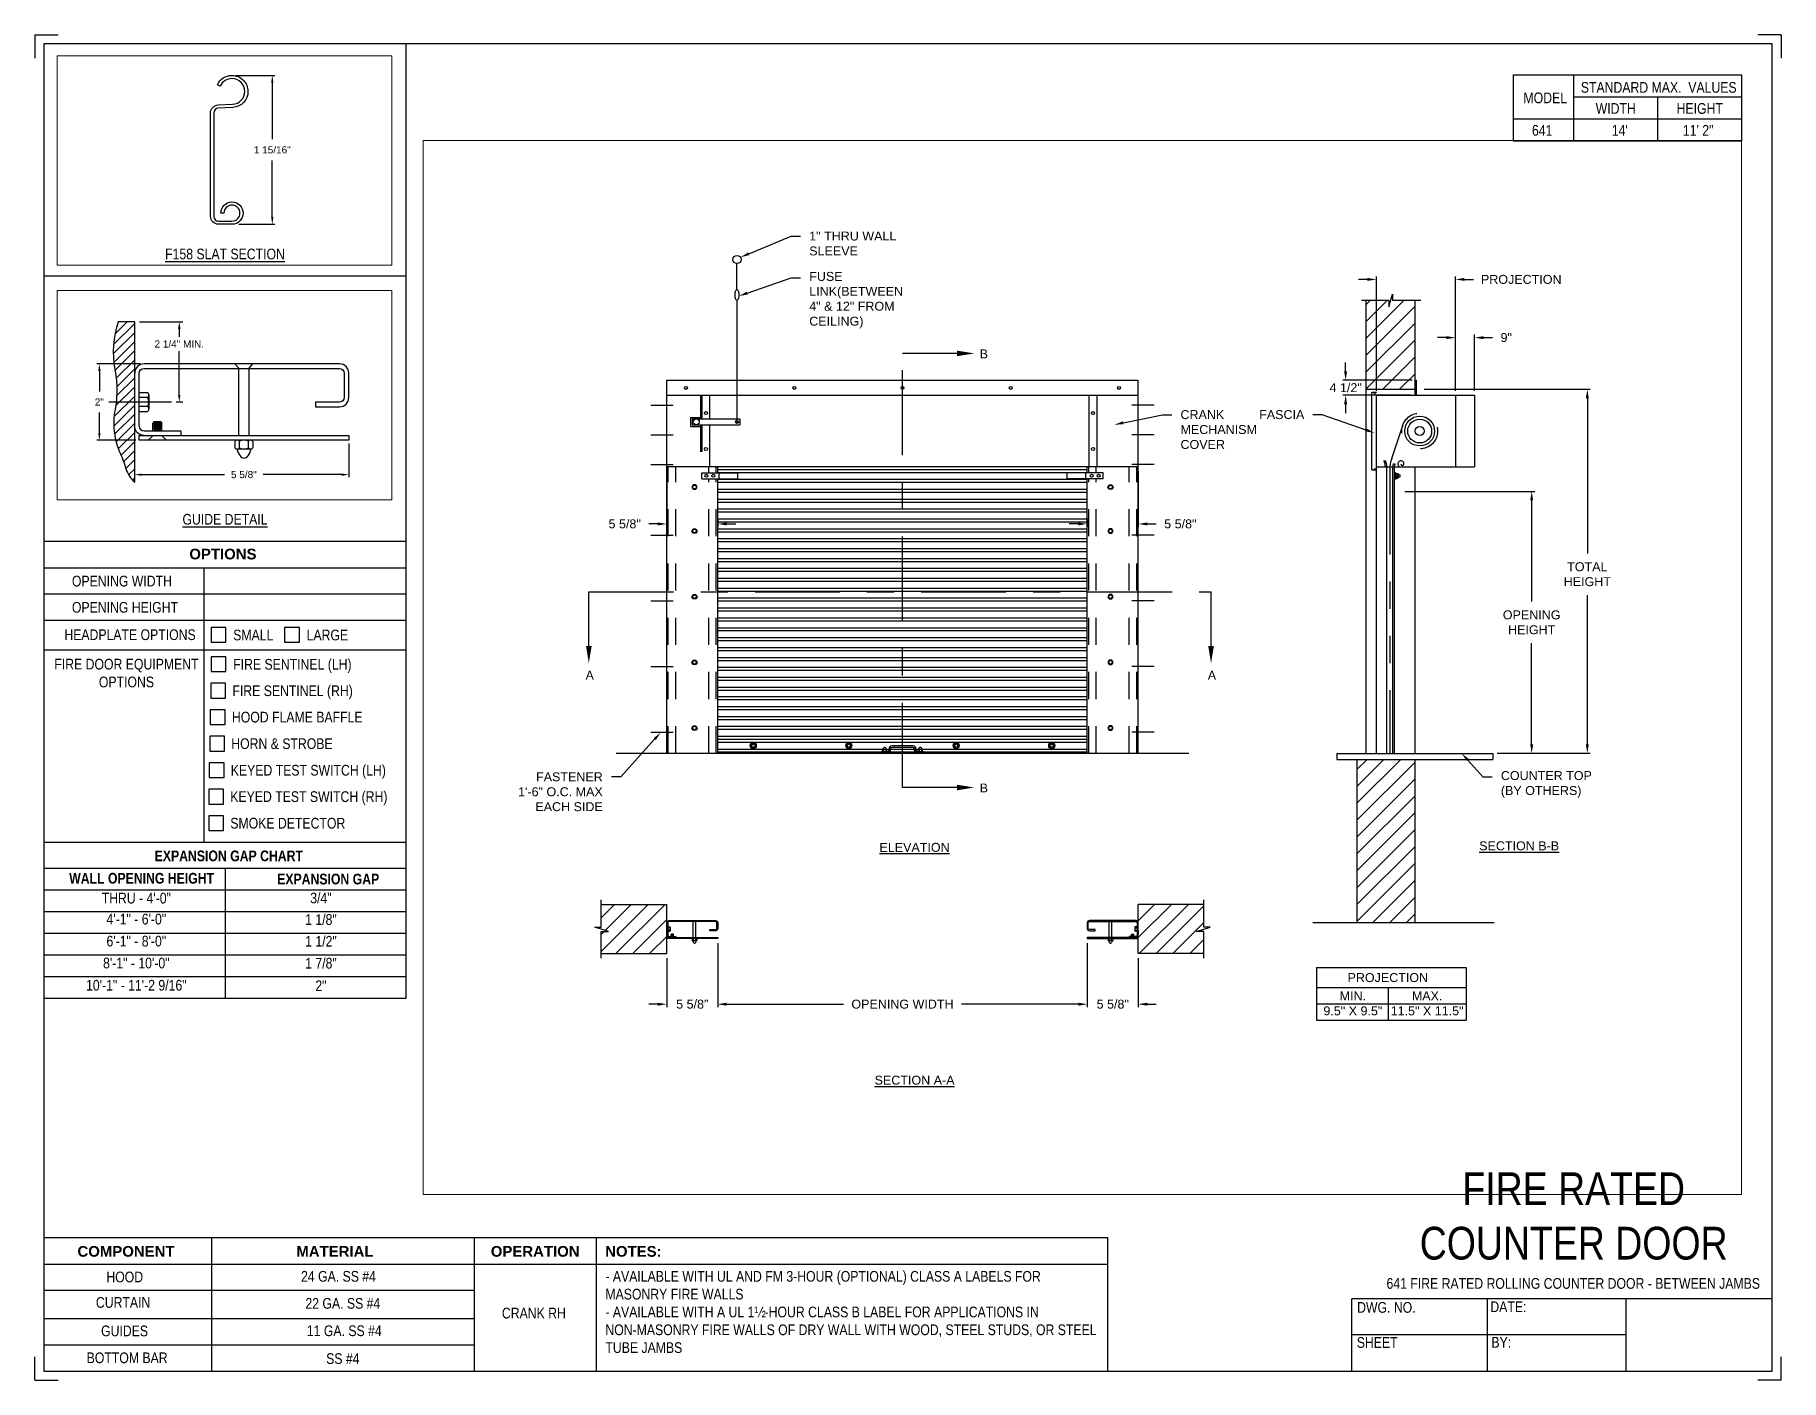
# Paper-space layout '641 CRANK RH' of a CAD drawing. Header units: inches. Extents: x 0.1 to 10.9, y 0.1 to 8.4.
# The model-space entities are those that its viewports show. They can reach past a viewport. Long polylines and large blocks are cut down to what shows.
import ezdxf
from ezdxf import colors
from ezdxf.entities.mleader import LeaderData, LeaderLine
from ezdxf.enums import TextEntityAlignment as Align
from ezdxf.math import Vec2, Vec3

# ---------------------------------------------------------------- set-up
doc = ezdxf.new("R2010")
doc.units = ezdxf.units.IN
doc.header["$LTSCALE"] = 0.25
doc.header["$MEASUREMENT"] = 0
for name, pattern in [('CENTER', [2, 1.25, -0.25, 0.25, -0.25]), ('CENTER2', [1.125, 0.75, -0.125, 0.125, -0.125]), ('HIDDEN', [0.375, 0.25, -0.125]), ('HIDDEN2', [0.1875, 0.125, -0.0625]), ('PHANTOM', [2.5, 1.25, -0.25, 0.25, -0.25, 0.25, -0.25])]:
    doc.linetypes.add(name, pattern=pattern)
for name, color, linetype in [('ANNOTATIONS', 1, 'Continuous'), ('CRANK - LH', 7, 'Continuous'), ('CRANK - RH', 7, 'Continuous'), ('DETAILS', 4, 'Continuous'), ('SECTION CUTS', 6, 'CENTER'), ('TITLE BLOCK', 7, 'Continuous')]:
    doc.layers.add(name, color=color, linetype=linetype)
doc.styles.add('ARIAL', font='arial.ttf', dxfattribs={"height": 0.09375})
doc.styles.add('CADdetails-DIMENSIONS', font='ARIALN.TTF', dxfattribs={"height": 2.38})
doc.styles.get("Standard").update_dxf_attribs({"font": 'romans.shx'})
doc.dimstyles.new('STANDARD$0', dxfattribs={"dimtxt": 0.09375, "dimasz": 0.09375, "dimexe": 0.03125, "dimexo": 0.046875, "dimgap": 0.09, "dimtad": 0, "dimtih": 1, "dimtoh": 1, "dimdec": 4, "dimzin": 0, "dimdsep": 46, "dimtxsty": 'ARIAL', "dimcen": 0.09, "dimadec": 0, "dimazin": 0, "dimtfac": 1, "dimtdec": 4, "dimtofl": 0, "dimtmove": 0, "dimatfit": 1, "dimfxl": 1, "dimtolj": 1, "dimtzin": 0, "dimarcsym": 0})
pattern_1 = [(45, (46.65864, -17.34099), (-0.08838835, 0.08838835), [])]

psp = doc.layouts.new('641 CRANK RH')

# ---------------------------------------------------------------- texts
at = {"layer": 'TITLE BLOCK', "style": 'CADdetails-DIMENSIONS'}
for s, height, p in [('THRU - 4\'-0"', 0.06641, (0.697, 3.01)), ('3/4"', 0.0664, (1.844, 3.011)), ('4\'-1" - 6\'-0"', 0.06641, (0.697, 2.88)), ('1 1/8"', 0.0664, (1.844, 2.877)), ('6\'-1" - 8\'-0"', 0.06641, (0.697, 2.743)), ('1 1/2"', 0.0664, (1.844, 2.742)), ('8\'-1" - 10\'-0"', 0.06641, (0.697, 2.607)), ('1 7/8"', 0.0664, (1.844, 2.606)), ('10\'-1" - 11\'-2 9/16"', 0.06641, (0.697, 2.469)), ('2"', 0.0664, (1.844, 2.466))]:
    psp.add_text(s, height=height, dxfattribs=at).set_placement(p, align=Align.BOTTOM_CENTER)
at = {"layer": 'TITLE BLOCK', "attachment_point": 2, "style": 'CADdetails-DIMENSIONS'}
for s, width, insert, char_height in [('MODEL', 0.28815, (9.45, 8.068), 0.0664), ('STANDARD MAX.  VALUES', 1.75949, (10.155, 8.133), 0.06641), ('WIDTH', 0.42908, (9.888, 8.002), 0.0664), ('HEIGHT', 0.42908, (10.41, 8.002), 0.0664), ('\\pxqc;641', 0.29952, (9.431, 7.866), 0.0664)]:
    psp.add_mtext_dynamic_manual_height_columns(s, width=width, gutter_width=1.363, heights=[0], dxfattribs=dict(at, insert=insert, char_height=char_height))
at = {"layer": 'TITLE BLOCK', "style": 'CADdetails-DIMENSIONS'}
for s, insert, char_height, width, attachment_point in [("14'", (9.913, 7.866), 0.0664, 1.75949, 2), ('11\' 2"', (10.4, 7.866), 0.0664, 1.75949, 2), ('{\\LF158 SLAT SECTION}', (1.248, 7.098), 0.06641, 1.75949, 2), ('{\\LGUIDE DETAIL}', (1.248, 5.45), 0.06641, 1.75949, 2), ('{\\fArial|b1|i0|c0|p34;OPTIONS}', (1.235, 5.234), 0.06641, 1.75949, 2), ('OPENING WIDTH', (0.297, 5.066), 0.06641, 1.30693, 1), ('OPENING HEIGHT', (0.297, 4.903), 0.06641, 1.30693, 1), ('HEADPLATE OPTIONS', (0.25, 4.733), 0.06641, 0.86513, 1), ('SMALL', (1.299, 4.731), 0.0664, 1.23928, 1), ('LARGE', (1.755, 4.731), 0.0664, 1.23928, 1), ('\\pxqc;FIRE DOOR EQUIPMENT\\POPTIONS', (-0.13, 4.55), 0.06641, 1.53133, 1), ('FIRE SENTINEL (LH)', (1.299, 4.549), 0.06641, 1.23928, 1), ('FIRE SENTINEL (RH)', (1.294, 4.385), 0.06641, 1.53035, 1), ('HOOD FLAME BAFFLE', (1.291, 4.221), 0.06641, 1.53035, 1), ('HORN & STROBE', (1.287, 4.056), 0.06641, 1.53035, 1), ('KEYED TEST SWITCH (LH)', (1.284, 3.891), 0.06641, 1.53035, 1), ('KEYED TEST SWITCH (RH)', (1.281, 3.727), 0.06641, 1.53035, 1), ('SMOKE DETECTOR', (1.281, 3.562), 0.06641, 1.53035, 1), ('{\\fArial Narrow|b1|i0|c0|p34;EXPANSION GAP CHART}', (0.811, 3.359), 0.06641, 1.0415, 1), ('{\\fArial Narrow|b1|i0|c0|p34;WALL OPENING HEIGHT}', (0.73, 3.22), 0.06641, 1.02708, 2), ('{\\fArial Narrow|b1|i0|c0|p34;EXPANSION GAP}', (1.572, 3.215), 0.06641, 0.62878, 1), ('\\A1;\\pxqc;FIRE RATED COUNTER DOOR', (10.642, 1.36), 0.20312, 2.03069, 3), ('{\\fArial|b1|i0|c0|p34;COMPONENT}', (0.633, 0.902), 0.06641, 1.75949, 2), ('{\\fArial|b1|i0|c0|p34;MATERIAL}', (1.931, 0.902), 0.06641, 1.75949, 2), ('{\\fArial|b1|i0|c0|p34;OPERATION}', (3.175, 0.902), 0.06641, 1.75949, 2), ('{\\fArial|b1|i0|c0|p34;NOTES:}', (3.785, 0.902), 0.06641, 1.75949, 2), ('HOOD', (0.625, 0.743), 0.0664, 1.75949, 2), ('24 GA. SS #4', (1.953, 0.747), 0.06641, 1.75949, 2), ('\\pxql,t2;- AVAILABLE WITH UL AND FM 3-HOUR (OPTIONAL) CLASS A LABELS FOR MASONRY FIRE WALLS\\P- AVAILABLE WITH A UL 1½-HOUR CLASS B LABEL FOR APPLICATIONS IN NON-MASONRY FIRE WALLS OF DRY WALL WITH WOOD, STEEL STUDS, OR STEEL TUBE JAMBS', (5.141, 0.747), 0.066406, 3.0597, 2), ('641 FIRE RATED ROLLING COUNTER DOOR - BETWEEN JAMBS', (9.624, 0.703), 0.06641, 2.79915, 2), ('CURTAIN', (0.615, 0.585), 0.0664, 1.75949, 2), ('22 GA. SS #4', (1.98, 0.579), 0.06641, 1.75949, 2), ('DWG. NO.', (8.463, 0.554), 0.0664, 1.75949, 2), ('DATE:', (9.221, 0.558), 0.0664, 1.75949, 2), ('\\P\\PCRANK RH', (3.167, 0.74), 0.0664, 1.75949, 2), ('GUIDES', (0.624, 0.408), 0.0664, 1.75949, 2), ('11 GA. SS #4', (1.989, 0.409), 0.06641, 1.75949, 2), ('SHEET', (8.406, 0.336), 0.0664, 1.75949, 2), ('BY:', (9.177, 0.337), 0.0664, 1.75949, 2), ('BOTTOM BAR', (0.64, 0.241), 0.0664, 1.75949, 2), ('SS #4', (1.98, 0.236), 0.0664, 1.75949, 2)]:
    psp.add_mtext(s, dxfattribs=dict(at, insert=insert, char_height=char_height, width=width, attachment_point=attachment_point))

msp = doc.modelspace()

# ---------------------------------------------------------------- texts
at = {"layer": 'ANNOTATIONS', "insert": (171.58719, 255.91044), "char_height": 0.09375, "attachment_point": 5, "style": 'ARIAL'}
msp.add_mtext('2 1/4" MIN.', dxfattribs=at)
at = {"layer": 'ANNOTATIONS', "char_height": 0.09375, "attachment_point": 2, "style": 'ARIAL'}
for s, insert, width in [('{\\LELEVATION}', (204.21863, 239.18997), 3.0834986), ('{\\LSECTION B-B}', (210.55004, 239.20594), 1.3823677), ('{\\LSECTION A-A}', (204.21863, 236.75214), 1.3823677)]:
    msp.add_mtext(s, dxfattribs=dict(at, insert=insert, width=width))
for s, width, insert in [('PROJECTION ', 1.7594917, (209.17457, 237.82635)), ('MIN.\\P9.5" X 9.5" ', 0.6711642, (208.80854, 237.63436)), ('MAX.\\P11.5" X 11.5"', 0.7869326, (209.58619, 237.63436))]:
    msp.add_mtext_dynamic_manual_height_columns(s, width=width, gutter_width=1.36268, heights=[0], dxfattribs=dict(at, insert=insert))
at = {"layer": 'SECTION CUTS', "style": 'ARIAL'}
for s, p in [('B', (204.90032, 244.26378)), ('A', (200.773, 240.89816)), ('A', (207.28895, 240.89816)), ('B', (204.90032, 239.71806))]:
    msp.add_text(s, height=0.09375, dxfattribs=at).set_placement(p)

# ---------------------------------------------------------------- blocks, each defined once
blk = doc.blocks.new('*D5')
at = {"layer": 'ANNOTATIONS', "color": 0, "lineweight": -2, "transparency": 16777216}
for p, q in [((173.814, 254.602), (173.814, 254.163)), ((171.001, 254.141), (171.001, 254.226)), ((171.095, 254.195), (172.182, 254.195)), ((173.72, 254.195), (172.688, 254.195))]:
    blk.add_line(p, q, dxfattribs=at)
at = {"layer": 'ANNOTATIONS', "color": 0, "transparency": 16777216}
for points in [[(171.095, 254.21), (171.095, 254.179), (171.001, 254.195)], [(173.72, 254.21), (173.72, 254.179), (173.814, 254.195)]]:
    blk.add_solid(points, dxfattribs=at)
at = {"layer": 'defpoints', "color": 0, "transparency": 16777216}
for p in [(173.814, 254.649), (173.814, 254.195), (171.001, 254.095)]:
    blk.add_point(p, dxfattribs=at)
at = {"layer": 'ANNOTATIONS', "color": 0, "transparency": 16777216, "insert": (172.435, 254.195), "char_height": 0.0938, "attachment_point": 5, "style": 'ARIAL'}
blk.add_mtext('\\A1;5 5/8"', dxfattribs=at)
blk = doc.blocks.new('*D6')
at = {"layer": 'ANNOTATIONS', "color": 0, "lineweight": -2, "transparency": 16777216}
for p, q in [((171.077, 255.649), (170.506, 255.649)), ((170.537, 255.555), (170.537, 255.286)), ((170.537, 254.743), (170.537, 255.012)), ((171.017, 254.649), (170.506, 254.649))]:
    blk.add_line(p, q, dxfattribs=at)
at = {"layer": 'ANNOTATIONS', "color": 0, "transparency": 16777216}
for points in [[(170.522, 255.555), (170.553, 255.555), (170.537, 255.649)], [(170.522, 254.743), (170.553, 254.743), (170.537, 254.649)]]:
    blk.add_solid(points, dxfattribs=at)
at = {"layer": 'defpoints', "color": 0, "transparency": 16777216}
for p in [(170.537, 255.649), (171.124, 255.649), (171.064, 254.649)]:
    blk.add_point(p, dxfattribs=at)
at = {"layer": 'ANNOTATIONS', "color": 0, "transparency": 16777216, "insert": (170.537, 255.149), "char_height": 0.0938, "attachment_point": 5, "style": 'ARIAL'}
blk.add_mtext('\\A1;2"', dxfattribs=at)
blk = doc.blocks.new('*D36')
at = {"layer": 'ANNOTATIONS', "color": 0, "lineweight": -2, "transparency": 16777216}
for p, q in [((201.624, 243.079), (201.624, 242.498)), ((201.53, 242.53), (201.436, 242.53)), ((202.158, 242.587), (202.158, 242.498)), ((202.252, 242.53), (202.346, 242.53))]:
    blk.add_line(p, q, dxfattribs=at)
at = {"layer": 'ANNOTATIONS', "color": 0, "transparency": 16777216}
for points in [[(201.53, 242.545), (201.53, 242.514), (201.624, 242.53)], [(202.252, 242.545), (202.252, 242.514), (202.158, 242.53)]]:
    blk.add_solid(points, dxfattribs=at)
at = {"layer": 'defpoints', "color": 0, "transparency": 16777216}
for p in [(201.624, 243.126), (201.624, 242.53), (202.158, 242.634)]:
    blk.add_point(p, dxfattribs=at)
at = {"layer": 'ANNOTATIONS', "color": 0, "transparency": 16777216, "insert": (201.183, 242.53), "char_height": 0.0938, "attachment_point": 5, "style": 'ARIAL'}
blk.add_mtext('\\A1;5 5/8"', dxfattribs=at)
blk = doc.blocks.new('*D37')
at = {"layer": 'ANNOTATIONS', "color": 0, "lineweight": -2, "transparency": 16777216}
for p, q in [((206.561, 243.081), (206.561, 242.498)), ((205.933, 242.53), (205.839, 242.53)), ((206.026, 242.588), (206.026, 242.498)), ((206.655, 242.53), (206.749, 242.53))]:
    blk.add_line(p, q, dxfattribs=at)
at = {"layer": 'ANNOTATIONS', "color": 0, "transparency": 16777216}
for points in [[(205.933, 242.545), (205.933, 242.514), (206.026, 242.53)], [(206.655, 242.545), (206.655, 242.514), (206.561, 242.53)]]:
    blk.add_solid(points, dxfattribs=at)
at = {"layer": 'defpoints', "color": 0, "transparency": 16777216}
for p in [(206.561, 243.128), (206.026, 242.635), (206.561, 242.53)]:
    blk.add_point(p, dxfattribs=at)
at = {"layer": 'ANNOTATIONS', "color": 0, "transparency": 16777216, "insert": (207.002, 242.53), "char_height": 0.0938, "attachment_point": 5, "style": 'ARIAL'}
blk.add_mtext('\\A1;5 5/8"', dxfattribs=at)
blk = doc.blocks.new('*D29')
at = {"layer": 'ANNOTATIONS', "color": 0, "lineweight": -2, "transparency": 16777216}
for p, q in [((208.961, 245.09), (208.867, 245.09)), ((209.055, 243.924), (209.055, 245.121)), ((209.883, 243.924), (209.883, 245.121)), ((209.977, 245.09), (210.071, 245.09))]:
    blk.add_line(p, q, dxfattribs=at)
at = {"layer": 'ANNOTATIONS', "color": 0, "transparency": 16777216}
for points in [[(208.961, 245.106), (208.961, 245.075), (209.055, 245.09)], [(209.977, 245.106), (209.977, 245.075), (209.883, 245.09)]]:
    blk.add_solid(points, dxfattribs=at)
at = {"layer": 'defpoints', "color": 0, "transparency": 16777216}
for p in [(209.883, 245.09), (209.055, 243.878), (209.883, 243.878)]:
    blk.add_point(p, dxfattribs=at)
at = {"layer": 'ANNOTATIONS', "color": 0, "transparency": 16777216, "insert": (210.572, 245.09), "char_height": 0.09375, "width": 0.03196, "attachment_point": 5, "style": 'ARIAL'}
blk.add_mtext('\\A1;PROJECTION', dxfattribs=at)
blk = doc.blocks.new('*D30')
at = {"layer": 'ANNOTATIONS', "color": 0, "lineweight": -2, "transparency": 16777216}
for p, q in [((208.733, 244.128), (208.733, 244.221)), ((209.43, 244.034), (208.702, 244.034)), ((209.414, 243.878), (208.702, 243.878)), ((208.733, 243.784), (208.733, 243.69))]:
    blk.add_line(p, q, dxfattribs=at)
at = {"layer": 'ANNOTATIONS', "color": 0, "transparency": 16777216}
for points in [[(208.717, 244.128), (208.748, 244.128), (208.733, 244.034)], [(208.717, 243.784), (208.748, 243.784), (208.733, 243.878)]]:
    blk.add_solid(points, dxfattribs=at)
at = {"layer": 'defpoints', "color": 0, "transparency": 16777216}
for p in [(208.733, 244.034), (209.477, 244.034), (209.461, 243.878)]:
    blk.add_point(p, dxfattribs=at)
at = {"layer": 'ANNOTATIONS', "color": 0, "transparency": 16777216, "insert": (208.733, 243.956), "char_height": 0.0938, "attachment_point": 5, "style": 'ARIAL'}
blk.add_mtext('\\A1;4 1/2"', dxfattribs=at)
blk = doc.blocks.new('*D31')
at = {"layer": 'ANNOTATIONS', "color": 0, "lineweight": -2, "transparency": 16777216}
for p, q in [((202.158, 238.141), (202.158, 237.469)), ((201.624, 237.983), (201.624, 237.469)), ((201.53, 237.501), (201.436, 237.501)), ((202.252, 237.501), (202.346, 237.501))]:
    blk.add_line(p, q, dxfattribs=at)
at = {"layer": 'ANNOTATIONS', "color": 0, "transparency": 16777216}
for points in [[(201.53, 237.516), (201.53, 237.485), (201.624, 237.501)], [(202.252, 237.516), (202.252, 237.485), (202.158, 237.501)]]:
    blk.add_solid(points, dxfattribs=at)
at = {"layer": 'defpoints', "color": 0, "transparency": 16777216}
for p in [(202.158, 238.187), (201.624, 238.03), (202.158, 237.501)]:
    blk.add_point(p, dxfattribs=at)
at = {"layer": 'ANNOTATIONS', "color": 0, "transparency": 16777216, "insert": (201.891, 237.501), "char_height": 0.0938, "attachment_point": 5, "style": 'ARIAL'}
blk.add_mtext('\\A1;5 5/8"', dxfattribs=at)
blk = doc.blocks.new('*D32')
at = {"layer": 'ANNOTATIONS', "color": 0, "lineweight": -2, "transparency": 16777216}
for p, q in [((206.026, 238.141), (206.026, 237.469)), ((206.561, 237.983), (206.561, 237.469)), ((205.933, 237.501), (205.839, 237.501)), ((206.655, 237.501), (206.749, 237.501))]:
    blk.add_line(p, q, dxfattribs=at)
at = {"layer": 'ANNOTATIONS', "color": 0, "transparency": 16777216}
for points in [[(205.933, 237.516), (205.933, 237.485), (206.026, 237.501)], [(206.655, 237.516), (206.655, 237.485), (206.561, 237.501)]]:
    blk.add_solid(points, dxfattribs=at)
at = {"layer": 'defpoints', "color": 0, "transparency": 16777216}
for p in [(206.026, 238.187), (206.561, 238.03), (206.026, 237.501)]:
    blk.add_point(p, dxfattribs=at)
at = {"layer": 'ANNOTATIONS', "color": 0, "transparency": 16777216, "insert": (206.294, 237.501), "char_height": 0.0938, "attachment_point": 5, "style": 'ARIAL'}
blk.add_mtext('\\A1;5 5/8"', dxfattribs=at)
blk = doc.blocks.new('*D33')
at = {"layer": 'ANNOTATIONS', "color": 0, "lineweight": -2, "transparency": 16777216}
for p, q in [((209.352, 242.87), (210.713, 242.87)), ((210.681, 242.777), (210.681, 241.716)), ((210.681, 240.221), (210.681, 241.282)), ((210.32, 240.128), (210.713, 240.128))]:
    blk.add_line(p, q, dxfattribs=at)
at = {"layer": 'ANNOTATIONS', "color": 0, "transparency": 16777216}
for points in [[(210.666, 242.777), (210.697, 242.777), (210.681, 242.87)], [(210.666, 240.221), (210.697, 240.221), (210.681, 240.128)]]:
    blk.add_solid(points, dxfattribs=at)
at = {"layer": 'defpoints', "color": 0, "transparency": 16777216}
for p in [(209.305, 242.87), (210.681, 242.87), (210.274, 240.128)]:
    blk.add_point(p, dxfattribs=at)
at = {"layer": 'ANNOTATIONS', "color": 0, "transparency": 16777216, "insert": (210.681, 241.499), "char_height": 0.09375, "attachment_point": 5, "style": 'ARIAL'}
blk.add_mtext('\\A1;OPENING \\PHEIGHT', dxfattribs=at)
blk = doc.blocks.new('*D34')
at = {"layer": 'ANNOTATIONS', "color": 0, "lineweight": -2, "transparency": 16777216}
for p, q in [((209.555, 243.94), (211.295, 243.94)), ((211.264, 243.846), (211.264, 242.22)), ((211.264, 240.221), (211.264, 241.785)), ((210.32, 240.128), (211.295, 240.128))]:
    blk.add_line(p, q, dxfattribs=at)
at = {"layer": 'ANNOTATIONS', "color": 0, "transparency": 16777216}
for points in [[(211.248, 243.846), (211.279, 243.846), (211.264, 243.94)], [(211.248, 240.221), (211.279, 240.221), (211.264, 240.128)]]:
    blk.add_solid(points, dxfattribs=at)
at = {"layer": 'defpoints', "color": 0, "transparency": 16777216}
for p in [(209.508, 243.94), (210.274, 240.128), (211.264, 240.128)]:
    blk.add_point(p, dxfattribs=at)
at = {"layer": 'ANNOTATIONS', "color": 0, "transparency": 16777216, "insert": (211.264, 242.003), "char_height": 0.0938, "attachment_point": 5, "style": 'ARIAL'}
blk.add_mtext('\\A1;TOTAL\\PHEIGHT', dxfattribs=at)
blk = doc.blocks.new('*D35')
at = {"layer": 'ANNOTATIONS', "color": 0, "lineweight": -2, "transparency": 16777216}
for p, q in [((202.158, 238.094), (202.158, 237.469)), ((206.026, 238.094), (206.026, 237.469)), ((202.252, 237.501), (203.476, 237.501)), ((205.933, 237.501), (204.709, 237.501))]:
    blk.add_line(p, q, dxfattribs=at)
at = {"layer": 'ANNOTATIONS', "color": 0, "transparency": 16777216}
for points in [[(202.252, 237.516), (202.252, 237.485), (202.158, 237.501)], [(205.933, 237.516), (205.933, 237.485), (206.026, 237.501)]]:
    blk.add_solid(points, dxfattribs=at)
at = {"layer": 'defpoints', "color": 0, "transparency": 16777216}
for p in [(202.158, 238.141), (206.026, 238.141), (206.026, 237.501)]:
    blk.add_point(p, dxfattribs=at)
at = {"layer": 'ANNOTATIONS', "color": 0, "transparency": 16777216, "insert": (204.092, 237.501), "char_height": 0.09375, "attachment_point": 5, "style": 'ARIAL'}
blk.add_mtext('\\A1;OPENING WIDTH', dxfattribs=at)
blk = doc.blocks.new('*D49')
at = {"layer": 'ANNOTATIONS', "color": 0, "lineweight": -2, "transparency": 16777216}
for p, q in [((209.883, 243.924), (209.883, 244.512)), ((210.083, 243.924), (210.083, 244.512)), ((209.789, 244.481), (209.696, 244.481)), ((210.177, 244.481), (210.271, 244.481))]:
    blk.add_line(p, q, dxfattribs=at)
at = {"layer": 'ANNOTATIONS', "color": 0, "transparency": 16777216}
for points in [[(209.789, 244.496), (209.789, 244.465), (209.883, 244.481)], [(210.177, 244.496), (210.177, 244.465), (210.083, 244.481)]]:
    blk.add_solid(points, dxfattribs=at)
at = {"layer": 'defpoints', "color": 0, "transparency": 16777216}
for p in [(210.083, 244.481), (209.883, 243.878), (210.083, 243.878)]:
    blk.add_point(p, dxfattribs=at)
at = {"layer": 'ANNOTATIONS', "color": 0, "transparency": 16777216, "insert": (210.415, 244.481), "char_height": 0.0938, "attachment_point": 5, "style": 'ARIAL'}
blk.add_mtext('\\A1;9"', dxfattribs=at)
blk = doc.blocks.new('*D75')
at = {"layer": 'ANNOTATIONS', "color": 0, "lineweight": -2, "transparency": 16777216}
for p, q in [((172.467, 259.037), (172.981, 259.037)), ((172.949, 258.943), (172.949, 258.198)), ((172.949, 257.176), (172.949, 257.921)), ((172.509, 257.082), (172.981, 257.082))]:
    blk.add_line(p, q, dxfattribs=at)
at = {"layer": 'ANNOTATIONS', "color": 0, "transparency": 16777216}
for points in [[(172.934, 258.943), (172.965, 258.943), (172.949, 259.037)], [(172.934, 257.176), (172.965, 257.176), (172.949, 257.082)]]:
    blk.add_solid(points, dxfattribs=at)
at = {"layer": 'defpoints', "color": 0, "transparency": 16777216}
for p in [(172.42, 259.037), (172.462, 257.082), (172.949, 257.082)]:
    blk.add_point(p, dxfattribs=at)
at = {"layer": 'ANNOTATIONS', "color": 0, "transparency": 16777216, "insert": (172.949, 258.059), "char_height": 0.09375, "attachment_point": 5, "style": 'ARIAL'}
blk.add_mtext('\\A1;1 15/16"', dxfattribs=at)

# ---------------------------------------------------------------- dimensions: what is measured, and where the dimension line sits
at = {"layer": 'ANNOTATIONS'}
for base, p1, p2, angle, text, picture, middle in [((172.94944, 257.08201), (172.41987, 259.03682), (172.46204, 257.08201), 90, '1 15/16"', '*D75', (172.94944, 258.05942)), ((170.53744, 255.64918), (171.06356, 254.64918), (171.12356, 255.64918), 90, '2"', '*D6', (170.53744, 255.14918)), ((208.73284, 244.03381), (209.46105, 243.87756), (209.47667, 244.03381), 90, '4 1/2"', '*D30', (208.73284, 243.95569)), ((211.26361, 240.12756), (209.50792, 243.94006), (210.27355, 240.12756), 90, 'TOTAL\\PHEIGHT', '*D34', (211.26361, 242.00256)), ((201.62355, 242.52963), (202.1582, 242.63437), (201.62355, 243.12556), 180, '5 5/8"', '*D36', (201.18294, 242.52963)), ((206.56105, 242.52963), (206.02639, 242.63455), (206.56105, 243.12756), 180, '5 5/8"', '*D37', (207.00165, 242.52963))]:
    dim = msp.add_linear_dim(base=base, p1=p1, p2=p2, angle=angle, text=text, dimstyle='STANDARD$0', dxfattribs=at)
    dim.commit()
    dim.dimension.update_dxf_attribs({"geometry": picture, "text_midpoint": middle, "dimtype": 160})
for base, p1, p2, text, picture, middle in [((173.81356, 254.19458), (171.00106, 254.09458), (173.81356, 254.64918), '5 5/8"', '*D5', (172.43461, 254.19458)), ((209.88323, 245.09016), (209.0548, 243.87756), (209.88323, 243.87756), 'PROJECTION', '*D29', (210.57234, 245.09016)), ((210.08323, 244.48072), (209.88323, 243.87756), (210.08323, 243.87756), '9"', '*D49', (210.41461, 244.48072))]:
    dim = msp.add_linear_dim(base=base, p1=p1, p2=p2, text=text, dimstyle='STANDARD$0', dxfattribs=at)
    dim.commit()
    dim.dimension.update_dxf_attribs({"geometry": picture, "text_midpoint": middle, "dimtype": 160})
dim = msp.add_linear_dim(base=(210.68149, 242.87037), p1=(210.27355, 240.12756), p2=(209.30511, 242.87037), angle=90, text='OPENING \\PHEIGHT', dimstyle='STANDARD$0', dxfattribs=at)
dim.commit()
dim.dimension.update_dxf_attribs({"geometry": '*D33', "text_midpoint": (210.68149, 241.49896)})
for base, p1, p2, text, picture, middle in [((202.1582, 237.50052), (201.62355, 238.03019), (202.1582, 238.18749), '5 5/8"', '*D31', (201.89088, 237.50052)), ((206.02639, 237.50052), (202.1582, 238.14061), (206.02639, 238.14061), 'OPENING WIDTH', '*D35', (204.0923, 237.50052)), ((206.02639, 237.50052), (206.56105, 238.03019), (206.02639, 238.18749), '5 5/8"', '*D32', (206.29372, 237.50052))]:
    dim = msp.add_linear_dim(base=base, p1=p1, p2=p2, text=text, dimstyle='STANDARD$0', dxfattribs=at)
    dim.commit()
    dim.dimension.update_dxf_attribs({"geometry": picture, "text_midpoint": middle})

# ---------------------------------------------------------------- hatches: boundary and pattern name
at = {"layer": 'CRANK - LH'}
h = msp.add_hatch(dxfattribs=at)
h.set_pattern_fill('ANSI31', color=256, style=0)
h.set_pattern_definition([(45, (21.99535, -17.34099), (-0.08838835, 0.08838835), [])])
h.paths.add_polyline_path([(176.96026, 238.54581), (176.27276, 238.54581), (176.27276, 238.30861), (176.20865, 238.30861), (176.35072, 238.26171), (176.27276, 238.26171), (176.27276, 238.03019), (176.96026, 238.03019)])
h.paths.add_polyline_path([(182.58526, 238.26171), (182.50729, 238.26171), (182.64936, 238.30861), (182.58526, 238.30861), (182.58526, 238.54581), (181.89776, 238.54581), (181.89776, 238.03019), (182.58526, 238.03019)])
h.paths.add_polyline_path([(193.23756, 238.47139), (193.93506, 238.47139), (193.93506, 238.66458), (193.23756, 238.66458)], flags=9)
h.paths.add_polyline_path([(202.25173, 245.48487), (202.38596, 245.48487), (202.38596, 245.6255), (202.25173, 245.6255)], flags=9)
h.paths.add_polyline_path([(204.64016, 242.11924), (204.77478, 242.11924), (204.77478, 242.25987), (204.64016, 242.25987)], flags=9)
h.paths.add_polyline_path([(198.12421, 242.11924), (198.25882, 242.11924), (198.25882, 242.25987), (198.12421, 242.25987)], flags=9)
h.paths.add_polyline_path([(202.25173, 240.93915), (202.38596, 240.93915), (202.38596, 241.07977), (202.25173, 241.07977)], flags=9)
h.paths.add_polyline_path([(201.1058, 238.01477), (201.98971, 238.01477), (201.98971, 238.20796), (201.1058, 238.20796)], flags=9)
h.paths.add_polyline_path([(201.1599, 240.45259), (201.94187, 240.45259), (201.94187, 240.64578), (201.1599, 240.64578)], flags=9)
h.paths.add_polyline_path([(207.44079, 240.46856), (208.32451, 240.46856), (208.32451, 240.66175), (207.44079, 240.66175)], flags=9)
at = {"layer": 'CRANK - RH'}
h = msp.add_hatch(dxfattribs=at)
h.set_pattern_fill('ANSI31', color=256, style=0)
h.set_pattern_definition(pattern_1)
h.paths.add_polyline_path([(201.62355, 238.54581), (200.93605, 238.54581), (200.93605, 238.30861), (200.87194, 238.30861), (201.01401, 238.26171), (200.93605, 238.26171), (200.93605, 238.03019), (201.62355, 238.03019)])
h.paths.add_polyline_path([(207.24855, 238.26171), (207.17058, 238.26171), (207.31265, 238.30861), (207.24855, 238.30861), (207.24855, 238.54581), (206.56105, 238.54581), (206.56105, 238.03019), (207.24855, 238.03019)])
h.paths.add_polyline_path([(217.90085, 238.47139), (218.59835, 238.47139), (218.59835, 238.66458), (217.90085, 238.66458)], flags=9)
h.paths.add_polyline_path([(226.91502, 245.48487), (227.04925, 245.48487), (227.04925, 245.6255), (226.91502, 245.6255)], flags=9)
h.paths.add_polyline_path([(229.30345, 242.11924), (229.43807, 242.11924), (229.43807, 242.25987), (229.30345, 242.25987)], flags=9)
h.paths.add_polyline_path([(222.7875, 242.11924), (222.92211, 242.11924), (222.92211, 242.25987), (222.7875, 242.25987)], flags=9)
h.paths.add_polyline_path([(226.91502, 240.93915), (227.04925, 240.93915), (227.04925, 241.07977), (226.91502, 241.07977)], flags=9)
h.paths.add_polyline_path([(225.76909, 238.01477), (226.653, 238.01477), (226.653, 238.20796), (225.76909, 238.20796)], flags=9)
h.paths.add_polyline_path([(225.82319, 240.45259), (226.60516, 240.45259), (226.60516, 240.64578), (225.82319, 240.64578)], flags=9)
h.paths.add_polyline_path([(232.10408, 240.46856), (232.9878, 240.46856), (232.9878, 240.66175), (232.10408, 240.66175)], flags=9)
at = {"layer": 'CRANK - RH', "linetype": 'Continuous'}
h = msp.add_hatch(dxfattribs=at)
h.set_pattern_fill('ANSI31', color=256, style=0)
h.set_pattern_definition(pattern_1)
h.paths.add_polyline_path([(209.46105, 244.87209), (209.22455, 244.87209), (209.22455, 244.93674), (209.18614, 244.80339), (209.18614, 244.87209), (208.94542, 244.87209), (208.94542, 243.94006), (209.46105, 243.94006)])
h = msp.add_hatch(dxfattribs=at)
h.set_pattern_fill('ANSI31', color=256, style=0)
h.set_pattern_definition(pattern_1)
h.paths.add_polyline_path([(209.46105, 240.06356), (208.85167, 240.06356), (208.85167, 238.35648), (209.46105, 238.35648)])
at = {"layer": 'DETAILS', "linetype": 'Continuous'}
h = msp.add_hatch(dxfattribs=at)
h.set_pattern_fill('ANSI31', color=256, scale=0.675, angle=270, style=0)
h.set_pattern_definition([(225, (188.65138, 248.05802), (-0.05966213, 0.05966213), [])])
h.paths.add_polyline_path([(170.79651, 254.50548, -0.05425301), (170.88297, 254.26996, 0.10706088), (171.00106, 254.09458), (171.00106, 256.20378), (170.78609, 256.20378, 0.13560133), (170.74187, 255.57597, -0.10042856), (170.73069, 254.98348, 0.12093146)])

# ---------------------------------------------------------------- linework, layer by layer
at = {"layer": 'ANNOTATIONS', "linetype": 'Continuous'}
for p, q in [((171.06356, 256.20378), (171.63406, 256.20378)), ((171.58719, 255.24293), (171.58719, 255.81669)), ((171.54686, 255.14918), (171.63406, 255.14918))]:
    msp.add_line(p, q, dxfattribs=at)
at = {"layer": 'ANNOTATIONS'}
for p, q in [((171.58719, 256.11003), (171.58719, 256.00419)), ((202.1582, 238.14061), (202.1582, 237.46927)), ((206.02639, 238.14061), (206.02639, 237.46927)), ((208.42836, 237.88578), (208.42836, 237.33441)), ((208.42836, 237.88578), (209.99347, 237.88578)), ((209.99347, 237.88578), (209.99347, 237.33441)), ((208.42836, 237.67431), (209.99347, 237.67431)), ((209.17873, 237.67431), (209.17873, 237.33441)), ((208.42836, 237.50436), (209.99347, 237.50436)), ((208.42836, 237.33441), (209.99347, 237.33441))]:
    msp.add_line(p, q, dxfattribs=at)
at = {"layer": 'ANNOTATIONS', "linetype": 'CENTER', "ltscale": 0.8}
msp.add_line((170.65962, 255.14918), (171.48436, 255.14918), dxfattribs=at)
at = {"layer": 'ANNOTATIONS'}
for points in [[(171.57156, 256.11003), (171.60281, 256.11003), (171.58719, 256.20378)], [(202.25195, 237.51614), (202.25195, 237.48489), (202.1582, 237.50052)], [(205.93264, 237.51614), (205.93264, 237.48489), (206.02639, 237.50052)]]:
    msp.add_solid(points, dxfattribs=at)
at = {"layer": 'ANNOTATIONS', "linetype": 'Continuous'}
msp.add_solid([(171.57156, 255.24293), (171.60281, 255.24293), (171.58719, 255.14918)], dxfattribs=at)
at = {"layer": 'CRANK - RH', "linetype": 'Continuous'}
for p, q in [((202.35897, 244.98524), (202.35897, 245.256)), ((202.35897, 244.87074), (202.35897, 243.58296)), ((208.89903, 244.87209), (209.18614, 244.87209)), ((208.94542, 244.87209), (208.94542, 240.12756)), ((209.18614, 244.80339), (209.22455, 244.93674)), ((209.18614, 244.87209), (209.18614, 244.80339)), ((209.22455, 244.93674), (209.22455, 244.87209)), ((209.22455, 244.87209), (209.51974, 244.87209)), ((209.46105, 243.87756), (209.46105, 244.87209)), ((201.62355, 240.12756), (201.62355, 244.03381)), ((201.62355, 244.03381), (206.56105, 244.03381)), ((206.56105, 240.12756), (206.56105, 244.03381)), ((208.94542, 243.94006), (209.46105, 243.94006)), ((209.46105, 244.03381), (209.47667, 244.03381)), ((209.47667, 243.87756), (209.47667, 244.03381)), ((201.62355, 243.87756), (206.56105, 243.87756)), ((202.07617, 243.62983), (202.07617, 243.87756)), ((206.04542, 243.12756), (206.04542, 243.87756)), ((206.12941, 243.12756), (206.12941, 243.87756)), ((209.00821, 243.09631), (209.00821, 243.90881)), ((209.00821, 243.90881), (209.0548, 243.90881)), ((209.02786, 243.89326), (209.0548, 243.90881)), ((209.0548, 240.12756), (209.0548, 243.87756)), ((209.0548, 243.87756), (210.08323, 243.87756)), ((209.88323, 243.87756), (209.88323, 243.12756)), ((210.08323, 243.87756), (210.08323, 243.12756)), ((201.87367, 243.64546), (201.87367, 243.55171)), ((201.87367, 243.64546), (201.97656, 243.64546)), ((201.8893, 243.62983), (202.39022, 243.62983)), ((201.8893, 243.62983), (201.8893, 243.56733)), ((202.39022, 243.62983), (202.39022, 243.56733)), ((201.87367, 243.55171), (201.97656, 243.55171)), ((201.8893, 243.56733), (202.39022, 243.56733)), ((202.07617, 243.12756), (202.07617, 243.56733)), ((209.21505, 243.21664), (209.33039, 243.56196)), ((206.56105, 243.12756), (201.62355, 243.12756)), ((201.99219, 243.06506), (202.36719, 243.06506)), ((201.99219, 243.00256), (201.99219, 243.06506)), ((202.1582, 243.06506), (202.1582, 243.12756)), ((202.1582, 243.10136), (206.02639, 243.10136)), ((202.1582, 243.07011), (206.02639, 243.07011)), ((202.17383, 243.00256), (202.17383, 243.06506)), ((202.36719, 243.00256), (202.36719, 243.06506)), ((205.8174, 243.00256), (205.8174, 243.06506)), ((206.1924, 243.06506), (205.8174, 243.06506)), ((206.01076, 243.00256), (206.01076, 243.06506)), ((206.02639, 243.06506), (206.02639, 243.12756)), ((206.1924, 243.00256), (206.1924, 243.06506)), ((209.00821, 243.09631), (209.0548, 243.09631)), ((209.02786, 243.11186), (209.0548, 243.09631)), ((209.0548, 243.12756), (209.22698, 243.12756)), ((209.13323, 243.19006), (209.14886, 243.19006)), ((209.16448, 240.12756), (209.16448, 243.12756)), ((209.22698, 240.12756), (209.22698, 243.12756)), ((209.23095, 243.15881), (209.24657, 243.15881)), ((209.24261, 243.12756), (209.24261, 240.12756)), ((209.24261, 243.12756), (210.08323, 243.12756)), ((209.25823, 243.06506), (209.24261, 243.06506)), ((209.25823, 243.00256), (209.25823, 243.06506)), ((209.27807, 243.04553), (209.26129, 243.04553)), ((209.27845, 243.02209), (209.26145, 243.02209)), ((209.26157, 243.05725), (209.27766, 243.05725)), ((209.28164, 243.05152), (209.28173, 243.01541)), ((209.28977, 243.01825), (209.29927, 243.02372)), ((209.29029, 243.04908), (209.29928, 243.04389)), ((209.46105, 240.12756), (209.46105, 243.12756)), ((201.99219, 243.00256), (202.36719, 243.00256)), ((202.1582, 240.12756), (202.1582, 243.00256)), ((202.1582, 242.99775), (206.02639, 242.99775)), ((202.1582, 242.9665), (206.02639, 242.9665)), ((202.1582, 242.89413), (206.02639, 242.89413)), ((202.1582, 242.86288), (206.02639, 242.86288)), ((206.1924, 243.00256), (205.8174, 243.00256)), ((206.02639, 240.12756), (206.02639, 243.00256)), ((209.24261, 243.00256), (209.25823, 243.00256)), ((209.26119, 243.01037), (209.27848, 243.01037)), ((202.1582, 242.79052), (206.02639, 242.79052)), ((202.1582, 242.75927), (206.02639, 242.75927)), ((202.1582, 242.68691), (206.02639, 242.68691)), ((202.1582, 242.65566), (206.02639, 242.65566)), ((202.1582, 242.58329), (206.02639, 242.58329)), ((202.1582, 242.55204), (206.02639, 242.55204)), ((202.1582, 242.47968), (206.02639, 242.47968)), ((202.1582, 242.44843), (206.02639, 242.44843)), ((202.1582, 242.37606), (206.02639, 242.37606)), ((202.1582, 242.34481), (206.02639, 242.34481)), ((202.1582, 242.27245), (206.02639, 242.27245)), ((202.1582, 242.2412), (206.02639, 242.2412)), ((202.1582, 242.16883), (206.02639, 242.16883)), ((202.1582, 242.13758), (206.02639, 242.13758)), ((202.1582, 242.06522), (206.02639, 242.06522)), ((202.1582, 242.03397), (206.02639, 242.03397)), ((202.1582, 241.9616), (206.02639, 241.9616)), ((202.1582, 241.93035), (206.02639, 241.93035)), ((202.1582, 241.85799), (206.02639, 241.85799)), ((202.1582, 241.82674), (206.02639, 241.82674)), ((202.1582, 241.75437), (206.02639, 241.75437)), ((202.1582, 241.72312), (206.02639, 241.72312)), ((202.1582, 241.65076), (206.02639, 241.65076)), ((202.1582, 241.61951), (206.02639, 241.61951)), ((202.1582, 241.54715), (206.02639, 241.54715)), ((202.1582, 241.5159), (206.02639, 241.5159)), ((202.1582, 241.44353), (206.02639, 241.44353)), ((202.1582, 241.41228), (206.02639, 241.41228)), ((202.1582, 241.33992), (206.02639, 241.33992)), ((202.1582, 241.30867), (206.02639, 241.30867)), ((202.1582, 241.2363), (206.02639, 241.2363)), ((202.1582, 241.20505), (206.02639, 241.20505)), ((202.1582, 241.13269), (206.02639, 241.13269)), ((202.1582, 241.10144), (206.02639, 241.10144)), ((202.1582, 241.02907), (206.02639, 241.02907)), ((202.1582, 240.99782), (206.02639, 240.99782)), ((202.1582, 240.92546), (206.02639, 240.92546)), ((202.1582, 240.89421), (206.02639, 240.89421)), ((202.1582, 240.82184), (206.02639, 240.82184)), ((202.1582, 240.79059), (206.02639, 240.79059)), ((202.1582, 240.72137), (206.02639, 240.72137)), ((202.1582, 240.69012), (206.02639, 240.69012)), ((202.1582, 240.61776), (206.02639, 240.61776)), ((202.1582, 240.58651), (206.02639, 240.58651)), ((202.1582, 240.51414), (206.02639, 240.51414)), ((202.1582, 240.48289), (206.02639, 240.48289)), ((202.1582, 240.41053), (206.02639, 240.41053)), ((202.1582, 240.37928), (206.02639, 240.37928)), ((202.1582, 240.30691), (206.02639, 240.30691)), ((202.1582, 240.27566), (206.02639, 240.27566)), ((202.1582, 240.24441), (206.02639, 240.24441)), ((202.1582, 240.17205), (203.88819, 240.17205)), ((206.02639, 240.13988), (202.1582, 240.13988)), ((206.02639, 240.12756), (202.1582, 240.12756)), ((203.93605, 240.14319), (203.87355, 240.14319)), ((203.87355, 240.12756), (203.87355, 240.14319)), ((203.88145, 240.14616), (203.88145, 240.16345)), ((203.9226, 240.16662), (203.88649, 240.16671)), ((203.88933, 240.17474), (203.8948, 240.18425)), ((203.89317, 240.16342), (203.89317, 240.14643)), ((203.92016, 240.17527), (203.91497, 240.18426)), ((203.91661, 240.16304), (203.91661, 240.14626)), ((203.92159, 240.17205), (203.95167, 240.17205)), ((203.92832, 240.14654), (203.92832, 240.16264)), ((203.95167, 240.15881), (203.95167, 240.17444)), ((203.9673, 240.15881), (203.9673, 240.17444)), ((203.9673, 240.17205), (204.2173, 240.17205)), ((204.20167, 240.20569), (203.98292, 240.20569)), ((204.20167, 240.19006), (203.98292, 240.19006)), ((204.2173, 240.15881), (204.2173, 240.17444)), ((204.23292, 240.15881), (204.23292, 240.17444)), ((204.23292, 240.17205), (204.26319, 240.17205)), ((204.31105, 240.14319), (204.24855, 240.14319)), ((204.25645, 240.14616), (204.25645, 240.16345)), ((204.2976, 240.16662), (204.26149, 240.16671)), ((204.26433, 240.17474), (204.2698, 240.18425)), ((204.26817, 240.16342), (204.26817, 240.14643)), ((204.29516, 240.17527), (204.28997, 240.18426)), ((204.29161, 240.16304), (204.29161, 240.14626)), ((204.29659, 240.17205), (206.02639, 240.17205)), ((204.30332, 240.14654), (204.30332, 240.16264)), ((204.31105, 240.12756), (204.31105, 240.14319)), ((208.64232, 240.12756), (210.27355, 240.12756)), ((208.64232, 240.12756), (208.64232, 240.06356)), ((210.27355, 240.12756), (210.27355, 240.06356)), ((208.64232, 240.06356), (210.27355, 240.06356)), ((208.85167, 240.06356), (208.85167, 238.35648)), ((209.46105, 238.35648), (209.46105, 240.06356)), ((200.93605, 238.30861), (200.93605, 238.59269)), ((207.24855, 238.30861), (207.24855, 238.59269)), ((201.01401, 238.26171), (200.87194, 238.30861)), ((200.87194, 238.30861), (200.93605, 238.30861)), ((201.62355, 238.27057), (201.62355, 238.23442)), ((201.63495, 238.31176), (201.65467, 238.31176)), ((201.65508, 238.29988), (201.63495, 238.29988)), ((201.65547, 238.27612), (201.63495, 238.27612)), ((201.65871, 238.30596), (201.6588, 238.26935)), ((206.52589, 238.30596), (206.52579, 238.26935)), ((206.52912, 238.27612), (206.54964, 238.27612)), ((206.52951, 238.29988), (206.54964, 238.29988)), ((206.54964, 238.31176), (206.52992, 238.31176)), ((206.56105, 238.27057), (206.56105, 238.23442)), ((207.17058, 238.26171), (207.31265, 238.30861)), ((207.31265, 238.30861), (207.24855, 238.30861)), ((208.39023, 238.35648), (210.28965, 238.35648)), ((200.93605, 237.98331), (200.93605, 238.26171)), ((200.93605, 238.26171), (201.01401, 238.26171)), ((201.63495, 238.26424), (201.6555, 238.26424)), ((201.89088, 238.18449), (201.89088, 238.16696)), ((201.9326, 238.16375), (201.89599, 238.16365)), ((201.89886, 238.15551), (201.90441, 238.14587)), ((201.90276, 238.16699), (201.90276, 238.18422)), ((201.93012, 238.15498), (201.92486, 238.14586)), ((201.92652, 238.16737), (201.92652, 238.18438)), ((201.9384, 238.1841), (201.9384, 238.16778)), ((206.24619, 238.18441), (206.24619, 238.16688)), ((206.28791, 238.16367), (206.2513, 238.16357)), ((206.25418, 238.15543), (206.25973, 238.14579)), ((206.25807, 238.16691), (206.25807, 238.18414)), ((206.28544, 238.1549), (206.28017, 238.14578)), ((206.28184, 238.16729), (206.28184, 238.1843)), ((206.29372, 238.18402), (206.29372, 238.1677)), ((206.54964, 238.26424), (206.5291, 238.26424)), ((207.24855, 238.26171), (207.17058, 238.26171)), ((207.24855, 237.98331), (207.24855, 238.26171))]:
    msp.add_line(p, q, dxfattribs=at)
at = {"layer": 'CRANK - RH', "linetype": 'CENTER2', "ltscale": 0.25}
for p, q in [((201.45798, 243.77457), (201.68912, 243.77457)), ((206.72662, 243.77457), (206.49548, 243.77457)), ((201.45798, 243.4632), (201.68912, 243.4632)), ((206.72662, 243.4632), (206.49548, 243.4632))]:
    msp.add_line(p, q, dxfattribs=at)
at = {"layer": 'CRANK - RH', "linetype": 'HIDDEN'}
for p, q in [((201.97656, 243.87756), (201.97656, 243.62983)), ((201.99219, 243.87756), (201.99219, 243.62983)), ((201.97656, 243.56733), (201.97656, 243.12756)), ((201.99219, 243.56733), (201.99219, 243.12756)), ((201.90127, 238.3657), (201.89088, 238.37711)), ((201.928, 238.3657), (201.9384, 238.37711)), ((206.25659, 238.3657), (206.24619, 238.37711)), ((206.28332, 238.3657), (206.29372, 238.37711)), ((201.67107, 238.19889), (201.65919, 238.18749)), ((201.69483, 238.19889), (201.70672, 238.18749)), ((206.48976, 238.19889), (206.47788, 238.18749)), ((206.51352, 238.19889), (206.5254, 238.18749))]:
    msp.add_line(p, q, dxfattribs=at)
at = {"layer": 'CRANK - RH', "linetype": 'CENTER2', "ltscale": 0.28}
for p, q in [((201.45798, 243.15183), (201.68912, 243.15183)), ((206.72662, 243.15183), (206.49548, 243.15183)), ((201.45798, 242.41081), (201.68912, 242.41081)), ((206.72662, 242.41081), (206.49548, 242.41081)), ((201.45798, 241.72331), (201.68912, 241.72331)), ((206.72662, 241.72331), (206.49548, 241.72331)), ((201.45798, 241.03581), (201.68912, 241.03581)), ((206.72662, 241.03581), (206.49548, 241.03581)), ((201.45798, 240.34831), (201.68912, 240.34831)), ((206.72662, 240.34831), (206.49548, 240.34831))]:
    msp.add_line(p, q, dxfattribs=at)
at = {"layer": 'CRANK - RH', "linetype": 'HIDDEN2'}
for p, q in [((201.63917, 240.12756), (201.63917, 243.12756)), ((201.7173, 240.12756), (201.7173, 243.12756)), ((202.06445, 243.06506), (202.06445, 243.12756)), ((202.14258, 243.06506), (202.14258, 243.12756)), ((206.04201, 243.06506), (206.04201, 243.12756)), ((206.12014, 243.06506), (206.12014, 243.12756)), ((206.4673, 240.12756), (206.4673, 243.12756)), ((206.54542, 240.12756), (206.54542, 243.12756)), ((202.06445, 240.12756), (202.06445, 243.00256)), ((202.14258, 240.12756), (202.14258, 243.00256)), ((206.04201, 240.12756), (206.04201, 243.00256)), ((206.12014, 240.12756), (206.12014, 243.00256))]:
    msp.add_line(p, q, dxfattribs=at)
at = {"layer": 'CRANK - RH', "linetype": 'PHANTOM'}
msp.add_line((209.19573, 243.09784), (209.19573, 240.12756), dxfattribs=at)
at = {"layer": 'CRANK - RH'}
for p, q in [((207.0923, 240.12756), (201.0923, 240.12756)), ((200.93605, 238.54581), (201.62355, 238.54581)), ((201.62355, 238.03019), (201.62355, 238.54581)), ((206.56105, 238.03019), (206.56105, 238.54581)), ((207.24855, 238.54581), (206.56105, 238.54581)), ((201.90127, 238.19889), (201.90127, 238.3657)), ((201.928, 238.19889), (201.928, 238.3657)), ((206.25659, 238.19889), (206.25659, 238.3657)), ((206.28332, 238.19889), (206.28332, 238.3657)), ((201.67404, 238.23406), (201.67107, 238.23109)), ((201.67107, 238.2103), (201.67107, 238.23109)), ((201.69483, 238.22812), (201.67107, 238.22812)), ((201.69483, 238.22218), (201.67107, 238.22218)), ((201.69483, 238.21624), (201.67107, 238.21624)), ((201.69186, 238.23406), (201.67404, 238.23406)), ((201.69186, 238.23109), (201.67404, 238.23109)), ((201.69186, 238.22515), (201.67404, 238.22515)), ((201.69186, 238.21921), (201.67404, 238.21921)), ((201.69186, 238.21327), (201.67404, 238.21327)), ((201.69186, 238.23406), (201.69483, 238.23109)), ((201.69483, 238.2103), (201.69483, 238.23109)), ((206.49273, 238.23406), (206.48976, 238.23109)), ((206.48976, 238.2103), (206.48976, 238.23109)), ((206.48976, 238.22812), (206.51352, 238.22812)), ((206.48976, 238.22218), (206.51352, 238.22218)), ((206.48976, 238.21624), (206.51352, 238.21624)), ((206.49273, 238.23406), (206.51055, 238.23406)), ((206.49273, 238.23109), (206.51055, 238.23109)), ((206.49273, 238.22515), (206.51055, 238.22515)), ((206.49273, 238.21921), (206.51055, 238.21921)), ((206.49273, 238.21327), (206.51055, 238.21327)), ((206.51055, 238.23406), (206.51352, 238.23109)), ((206.51352, 238.2103), (206.51352, 238.23109)), ((200.93605, 238.03019), (201.62355, 238.03019)), ((207.24855, 238.03019), (206.56105, 238.03019))]:
    msp.add_line(p, q, dxfattribs=at)
at = {"layer": 'CRANK - RH', "linetype": 'Continuous'}
msp.add_lwpolyline([(202.3649, 244.87365, -0.46162253), (202.35228, 244.87365, -0.09187159), (202.34429, 244.8875, -0.04858263), (202.34008, 244.90457, -0.07273106), (202.34008, 244.95142, -0.04858263), (202.34429, 244.96848, -0.09187159), (202.35228, 244.98234, -0.46162273), (202.3649, 244.98234, -0.09187159), (202.37288, 244.96848, -0.04858263), (202.3771, 244.95142, -0.07273115), (202.3771, 244.90457, -0.04858263), (202.37288, 244.8875, -0.09187159), (202.3649, 244.87365, -0.2196732)], format="xyb", dxfattribs=at)
for points in [[(201.90076, 242.93915), (201.88723, 242.91571), (201.90076, 242.89227), (201.92782, 242.89227), (201.94135, 242.91571), (201.92782, 242.93915)], [(206.28383, 242.93915), (206.29737, 242.91571), (206.28383, 242.89227), (206.25677, 242.89227), (206.24324, 242.91571), (206.25677, 242.93915)], [(201.90076, 242.43199), (201.88723, 242.45543), (201.90076, 242.47886), (201.92782, 242.47886), (201.94135, 242.45543), (201.92782, 242.43199)], [(206.28383, 242.43199), (206.29737, 242.45543), (206.28383, 242.47886), (206.25677, 242.47886), (206.24324, 242.45543), (206.25677, 242.43199)], [(201.90076, 241.74449), (201.88723, 241.76793), (201.90076, 241.79136), (201.92782, 241.79136), (201.94135, 241.76793), (201.92782, 241.74449)], [(206.28383, 241.74449), (206.29737, 241.76793), (206.28383, 241.79136), (206.25677, 241.79136), (206.24324, 241.76793), (206.25677, 241.74449)], [(201.90076, 241.05699), (201.88723, 241.08043), (201.90076, 241.10386), (201.92782, 241.10386), (201.94135, 241.08043), (201.92782, 241.05699)], [(206.28383, 241.05699), (206.29737, 241.08043), (206.28383, 241.10386), (206.25677, 241.10386), (206.24324, 241.08043), (206.25677, 241.05699)], [(201.90076, 240.36949), (201.88723, 240.39293), (201.90076, 240.41636), (201.92782, 240.41636), (201.94135, 240.39293), (201.92782, 240.36949)], [(206.28383, 240.36949), (206.29737, 240.39293), (206.28383, 240.41636), (206.25677, 240.41636), (206.24324, 240.39293), (206.25677, 240.36949)], [(202.54542, 240.23529), (202.56105, 240.20823), (202.54542, 240.18117), (202.51417, 240.18117), (202.49855, 240.20823), (202.51417, 240.23529)], [(203.54542, 240.23529), (203.56105, 240.20823), (203.54542, 240.18117), (203.51417, 240.18117), (203.49855, 240.20823), (203.51417, 240.23529)], [(204.67042, 240.23529), (204.68605, 240.20823), (204.67042, 240.18117), (204.63917, 240.18117), (204.62355, 240.20823), (204.63917, 240.23529)], [(205.67042, 240.23529), (205.68605, 240.20823), (205.67042, 240.18117), (205.63917, 240.18117), (205.62355, 240.20823), (205.63917, 240.23529)]]:
    msp.add_lwpolyline(points, close=True, dxfattribs=at)
at = {"layer": 'CRANK - RH'}
for points in [[(201.62355, 238.35382, -0.41421356), (201.64683, 238.37711), (202.13492, 238.37711, -0.41421356), (202.1582, 238.35382), (202.1582, 238.29347, -0.41421356), (202.13492, 238.27018), (202.07504, 238.27018), (202.07504, 238.28158), (202.13492, 238.28158, 0.41421356), (202.1468, 238.29347), (202.1468, 238.35382, 0.41421356), (202.13492, 238.3657), (201.64683, 238.3657, 0.41421356), (201.63495, 238.35382), (201.63495, 238.22218, 0.41421356), (201.64683, 238.2103), (201.7186, 238.2103), (201.7186, 238.19889)], [(206.56105, 238.35382, 0.41421356), (206.53776, 238.37711), (206.04968, 238.37711, 0.41421356), (206.02639, 238.35382), (206.02639, 238.29347, 0.41421356), (206.04968, 238.27018), (206.10956, 238.27018), (206.10956, 238.28158), (206.04968, 238.28158, -0.41421356), (206.03779, 238.29347), (206.03779, 238.35382, -0.41421356), (206.04968, 238.3657), (206.53776, 238.3657, -0.41421356), (206.54964, 238.35382), (206.54964, 238.22218, -0.41421356), (206.53776, 238.2103), (206.466, 238.2103), (206.466, 238.19889)], [(201.64683, 238.19889, -0.41421356), (201.62355, 238.22218)], [(206.53776, 238.19889, 0.41421356), (206.56105, 238.22218)]]:
    msp.add_lwpolyline(points, format="xyb", dxfattribs=at)
for points in [[(202.1582, 238.19889), (202.1582, 238.18749), (201.63543, 238.18749), (201.63543, 238.19889), (202.1582, 238.19889)], [(206.54917, 238.19889), (206.02639, 238.19889), (206.02639, 238.18749), (206.54917, 238.18749), (206.54917, 238.19889)]]:
    msp.add_lwpolyline(points, dxfattribs=at)
at = {"layer": 'CRANK - RH', "linetype": 'Continuous'}
for centre, radius in [((202.35935, 245.29907), 0.04307), ((201.82376, 243.95404), 0.01562), ((202.95803, 243.95404), 0.01562), ((204.0923, 243.95404), 0.01562), ((205.22656, 243.95404), 0.01562), ((206.36083, 243.95404), 0.01562), ((201.93293, 243.59858), 0.03125), ((202.03418, 243.69006), 0.01562), ((202.35897, 243.59858), 0.01562), ((206.08741, 243.69006), 0.01562), ((209.50823, 243.50256), 0.15625), ((209.50823, 243.50256), 0.125), ((209.50823, 243.50256), 0.04685), ((202.03418, 243.31506), 0.01562), ((206.08741, 243.31506), 0.01562), ((202.03906, 243.03381), 0.01562), ((202.11133, 243.03381), 0.01562), ((206.07326, 243.03381), 0.01562), ((206.14553, 243.03381), 0.01562), ((201.91429, 242.91571), 0.01893), ((206.2703, 242.91571), 0.01893), ((201.91429, 242.45543), 0.01893), ((206.2703, 242.45543), 0.01893), ((201.91429, 241.76793), 0.01893), ((206.2703, 241.76793), 0.01893), ((201.91429, 241.08043), 0.01893), ((206.2703, 241.08043), 0.01893), ((201.91429, 240.39293), 0.01893), ((206.2703, 240.39293), 0.01893), ((202.5298, 240.20823), 0.03125), ((202.5298, 240.20823), 0.01562), ((203.5298, 240.20823), 0.03125), ((203.5298, 240.20823), 0.01562), ((204.6548, 240.20823), 0.03125), ((204.6548, 240.20823), 0.01562), ((205.6548, 240.20823), 0.03125), ((205.6548, 240.20823), 0.01562)]:
    msp.add_circle(centre, radius, dxfattribs=at)
at = {"layer": 'CRANK - RH', "linetype": 'HIDDEN'}
msp.add_circle((209.50823, 243.50256), 0.1875, dxfattribs=at)
at = {"layer": 'CRANK - RH', "linetype": 'Continuous'}
for centre, radius, start, end in [((209.57073, 243.09784), 0.375, 161.529967, 180), ((209.03486, 243.13227), 0.11409, 357.636172, 30.436314), ((209.05049, 243.13227), 0.11409, 357.636172, 30.436314), ((209.35198, 243.12756), 0.125, 165.522488, 180), ((209.36761, 243.12756), 0.125, 165.522488, 180), ((209.28159, 243.03381), 0.02344, 150, 210), ((209.26516, 243.0513), 0.00695, 121.141954, 236.052996), ((209.26529, 243.01614), 0.00708, 122.850833, 234.558993), ((209.27521, 243.0513), 0.00644, 296.373308, 67.572004), ((209.27508, 243.01614), 0.0067, 300.490233, 62.691871), ((209.25815, 243.03381), 0.02344, 330, 30), ((209.31139, 243.15881), 0.03125, 0, 270.000001), ((209.28159, 243.03381), 0.01758, 60.31878, 89.815958), ((209.29331, 243.03381), 0.01172, 300.599928, 59.335393), ((209.32701, 243.15881), 0.01562, 180, 0), ((209.28159, 243.03381), 0.01758, 270.603848, 297.736938), ((203.88722, 240.16005), 0.0067, 27.308129, 149.509767), ((203.88722, 240.15027), 0.00708, 215.441007, 327.149167), ((203.90489, 240.16656), 0.01758, 152.263062, 179.396152), ((203.90489, 240.14312), 0.02344, 60, 120), ((203.90489, 240.16656), 0.02344, 240, 300), ((203.90489, 240.17828), 0.01172, 30.664607, 149.400072), ((203.92237, 240.16018), 0.00644, 22.427996, 153.626692), ((203.92237, 240.15014), 0.00695, 213.947004, 328.858046), ((203.90489, 240.16656), 0.01758, 0.184042, 29.68122), ((203.93605, 240.15881), 0.03125, 270, 0), ((203.93605, 240.15881), 0.01562, 270, 0), ((203.98292, 240.17444), 0.03125, 90, 180), ((203.98292, 240.17444), 0.01562, 90, 180), ((204.20167, 240.17444), 0.03125, 0, 90), ((204.20167, 240.17444), 0.01562, 0, 90), ((204.24855, 240.15881), 0.03125, 180, 270), ((204.24855, 240.15881), 0.01562, 180, 270), ((204.26222, 240.16005), 0.0067, 27.308129, 149.509767), ((204.26222, 240.15027), 0.00708, 215.441007, 327.149167), ((204.27989, 240.16656), 0.01758, 152.263062, 179.396152), ((204.27989, 240.14312), 0.02344, 60, 120), ((204.27989, 240.16656), 0.02344, 240, 300), ((204.27989, 240.17828), 0.01172, 30.664607, 149.400072), ((204.29737, 240.16018), 0.00644, 22.427996, 153.626692), ((204.29737, 240.15014), 0.00695, 213.947004, 328.858046), ((204.27989, 240.16656), 0.01758, 0.184042, 29.68122), ((201.65218, 238.30573), 0.00653, 296.373308, 67.572004), ((201.65205, 238.27009), 0.00679, 300.490233, 62.691871), ((201.63489, 238.288), 0.02376, 330, 30), ((206.53254, 238.27009), 0.00679, 117.308129, 239.509767), ((206.53241, 238.30573), 0.00653, 112.427996, 243.626692), ((206.5497, 238.288), 0.02376, 150, 210), ((201.89673, 238.18032), 0.00718, 32.850833, 144.558993), ((201.89673, 238.1704), 0.00679, 210.490233, 332.691871), ((201.91464, 238.1638), 0.01782, 180.603848, 207.736938), ((201.91464, 238.1638), 0.02376, 60, 120), ((201.91464, 238.18756), 0.02376, 240, 300), ((201.91464, 238.15192), 0.01188, 210.599928, 329.335393), ((201.93237, 238.18045), 0.00705, 31.141954, 146.052996), ((201.93237, 238.17027), 0.00653, 206.373308, 337.572004), ((201.91464, 238.1638), 0.01782, 330.31878, 359.815958), ((206.25204, 238.18024), 0.00718, 32.850833, 144.558993), ((206.25204, 238.17032), 0.00679, 210.490233, 332.691871), ((206.26996, 238.16372), 0.01782, 180.603848, 207.736938), ((206.26996, 238.16372), 0.02376, 60, 120), ((206.26996, 238.18749), 0.02376, 240, 300), ((206.26996, 238.15184), 0.01188, 210.599928, 329.335393), ((206.28768, 238.18037), 0.00705, 31.141954, 146.052996), ((206.28768, 238.17019), 0.00653, 206.373308, 337.572004), ((206.26996, 238.16372), 0.01782, 330.31878, 359.815958)]:
    msp.add_arc(centre, radius, start, end, dxfattribs=at)
msp.add_point((209.25823, 243.00256), dxfattribs=at)
at = {"layer": 'DETAILS'}
for p, q in [((172.4191, 259.03682), (172.41985, 259.03682)), ((172.4191, 258.99482), (172.41986, 258.99482)), ((171.00106, 254.09458), (171.00106, 256.20378)), ((172.36952, 254.70918), (172.36952, 255.59215)), ((172.50316, 254.70918), (172.50316, 255.59215)), ((171.25413, 254.88799), (171.23928, 254.87314)), ((171.23928, 254.76918), (171.23928, 254.87314)), ((171.3581, 254.85829), (171.23928, 254.85829)), ((171.3581, 254.82859), (171.23928, 254.82859)), ((171.3581, 254.79888), (171.23928, 254.79888)), ((171.34324, 254.88799), (171.25413, 254.88799)), ((171.34324, 254.87314), (171.25413, 254.87314)), ((171.34324, 254.84344), (171.25413, 254.84344)), ((171.34324, 254.81374), (171.25413, 254.81374)), ((171.34324, 254.78403), (171.25413, 254.78403)), ((171.34324, 254.88799), (171.3581, 254.87314)), ((171.3581, 254.76918), (171.3581, 254.87314)), ((171.6081, 254.76918), (171.6081, 254.70918))]:
    msp.add_line(p, q, dxfattribs=at)
at = {"layer": 'DETAILS', "linetype": 'Continuous'}
for p, q in [((171.00106, 256.20378), (170.78609, 256.20378)), ((171.06106, 255.27236), (171.16914, 255.27236)), ((171.16899, 255.20986), (171.06106, 255.20986)), ((171.18672, 255.24115), (171.18672, 255.05721)), ((171.16899, 255.08851), (171.06106, 255.08851)), ((171.06106, 255.02601), (171.16914, 255.02601)), ((172.31753, 254.6341), (172.31753, 254.54645)), ((172.37694, 254.54659), (172.37694, 254.63276)), ((172.49575, 254.54852), (172.49575, 254.63357)), ((172.55516, 254.63216), (172.55516, 254.55057)), ((172.52613, 254.53041), (172.34309, 254.52993)), ((172.35747, 254.4892), (172.38521, 254.44103)), ((172.51376, 254.48655), (172.48744, 254.44097))]:
    msp.add_line(p, q, dxfattribs=at)
at = {"layer": 'DETAILS', "linetype": 'HIDDEN'}
for p, q in [((172.36952, 255.59215), (172.31753, 255.64918)), ((172.50316, 255.59215), (172.55516, 255.64918)), ((171.23928, 254.70621), (171.17988, 254.64918)), ((171.3581, 254.70621), (171.4175, 254.64918))]:
    msp.add_line(p, q, dxfattribs=at)
at = {"layer": 'DETAILS'}
msp.add_lwpolyline([(172.62987, 258.82682, -0.39895955), (172.43086, 258.61711), (172.23861, 258.60703, 0.39895955), (172.17986, 258.54512), (172.17986, 257.18601, 0.41421356), (172.24186, 257.12401), (172.41986, 257.12401, 2.41421356), (172.31486, 257.22901), (172.27286, 257.22901, -2.41421356), (172.41986, 257.08201), (172.24186, 257.08201, -0.41421356), (172.13786, 257.18601), (172.13786, 258.54512, -0.39895955), (172.23641, 258.64898), (172.42866, 258.65905, 0.39895955), (172.58787, 258.82682, 0.41491795), (172.41946, 258.99482, 0.29455643), (172.26668, 258.89678), (172.26636, 258.89609), (172.22814, 258.91351), (172.22846, 258.9142, -0.29428604), (172.4195, 259.03682, -0.41473176)], format="xyb", close=True, dxfattribs=at)
at = {"layer": 'DETAILS', "linetype": 'Continuous'}
msp.add_lwpolyline([(170.78609, 256.20378, 0.13560133), (170.74187, 255.57597, -0.10042856), (170.73069, 254.98348, 0.12093146), (170.79651, 254.50548, -0.05425301), (170.88297, 254.26996, 0.10706088), (171.00106, 254.09458, 12.42229362), (171.00106, 254.09458, 0.16205101)], format="xyb", dxfattribs=at)
at = {"layer": 'DETAILS'}
for points in [[(171.06106, 254.83418), (171.06106, 255.52668, -0.41421356), (171.12356, 255.58918), (173.69106, 255.58918, -0.41421356), (173.75356, 255.52668), (173.75356, 255.20918, -0.41421356), (173.69106, 255.14668), (173.37606, 255.14668), (173.37606, 255.08668), (173.69106, 255.08668, 0.41421356), (173.81356, 255.20918), (173.81356, 255.52668, 0.41421356), (173.69106, 255.64918), (171.12356, 255.64918, 0.41421356), (171.00106, 255.52668)], [(171.12356, 254.70918, -0.41421356), (171.00106, 254.83168)], [(171.06106, 254.83168, 0.41421356), (171.12356, 254.76918), (171.6081, 254.76918)]]:
    msp.add_lwpolyline(points, format="xyb", dxfattribs=at)
msp.add_lwpolyline([(171.06106, 254.70918), (173.81356, 254.70918), (173.81356, 254.64918), (171.06106, 254.64918)], close=True, dxfattribs=at)
at = {"layer": 'DETAILS', "linetype": 'Continuous'}
for centre, radius, start, end in [((171.15024, 255.24115), 0.03648, 300.936092, 58.793169), ((171.07403, 255.14918), 0.11269, 327.424664, 32.575336), ((171.15024, 255.05721), 0.03648, 301.206831, 59.063908), ((172.34678, 254.61328), 0.0359, 32.850833, 144.558993), ((172.34678, 254.56367), 0.03394, 210.490233, 332.691871), ((172.43634, 254.53068), 0.11881, 60, 120), ((172.43634, 254.64949), 0.11881, 240, 300), ((172.52499, 254.61393), 0.03525, 31.141954, 146.052996), ((172.52499, 254.56302), 0.03264, 206.373308, 337.572004), ((172.43634, 254.53068), 0.08911, 180.603848, 207.736938), ((172.43634, 254.47127), 0.05941, 210.599928, 329.335393), ((172.43634, 254.53068), 0.08911, 330.31878, 359.815958)]:
    msp.add_arc(centre, radius, start, end, dxfattribs=at)
at = {"layer": 'DETAILS', "linetype": 'ByBlock'}
msp.add_point((171.00106, 254.64918), dxfattribs=at)
at = {"layer": 'SECTION CUTS'}
for p, q in [((204.0923, 239.76975), (204.0923, 244.31548)), ((200.80747, 241.82059), (207.32343, 241.82059))]:
    msp.add_line(p, q, dxfattribs=at)

msp.set_redraw_order([(e.dxf.handle, doc.entitydb.next_handle()) for e in msp.query("TEXT MTEXT ATTDEF DIMENSION ARC_DIMENSION")])  # texts and dimensions are drawn at this point

# ---------------------------------------------------------------- leaders
at = {"layer": 'ANNOTATIONS'}
ml = msp.add_multileader_mtext('Standard', dxfattribs=at)
ml.set_content('1" THRU WALL SLEEVE', color=256, style='ARIAL')
ml.set_leader_properties()
ml.build(insert=Vec2(0, 0))
ml.multileader.update_dxf_attribs({"dogleg_length": 0.36, "arrow_head_size": 0.09375})
ctx = ml.context
ctx.base_point, ctx.char_height, ctx.arrow_head_size, ctx.landing_gap_size, ctx.plane_origin = Vec3(203.02577, 245.54424), 0.09375, 0.09375, 0.09, Vec3(204.70132, 245.54346)
notes = []
notes.append((ctx, [(1, (1, 1, 0), (202.92781, 245.54424), (1, 0), 0.09796, [(0, [(202.3953, 245.32279)], 0, [])])]))
ctx.mtext.insert, ctx.mtext.width, ctx.mtext.flow_direction = Vec3(203.11577, 245.59192), 0.9445531, 5
ml = msp.add_multileader_mtext('Standard', dxfattribs=at)
ml.set_content('FUSE LINK(BETWEEN 4" & 12" FROM CEILING)', color=256, style='ARIAL')
ml.set_leader_properties()
ml.build(insert=Vec2(0, 0))
ml.multileader.update_dxf_attribs({"dogleg_length": 0.36, "arrow_head_size": 0.09375})
ctx = ml.context
ctx.base_point, ctx.char_height, ctx.arrow_head_size, ctx.landing_gap_size, ctx.plane_origin = Vec3(203.02577, 245.10824), 0.09375, 0.09375, 0.09, Vec3(204.70132, 245.10745)
notes.append((ctx, [(1, (1, 1, 0), (202.92781, 245.10824), (1, 0), 0.09796, [(0, [(202.37838, 244.91625)], 0, [])])]))
ctx.mtext.insert, ctx.mtext.width, ctx.mtext.flow_direction = Vec3(203.11577, 245.16889), 0.9445531, 5
ml = msp.add_multileader_mtext('Standard', dxfattribs=at)
ml.set_content('CRANK MECHANISM COVER', color=256, style='ARIAL')
ml.set_leader_properties()
ml.build(insert=Vec2(0, 0))
ml.multileader.update_dxf_attribs({"dogleg_length": 0.36, "arrow_head_size": 0.09375})
ctx = ml.context
ctx.base_point, ctx.char_height, ctx.arrow_head_size, ctx.landing_gap_size, ctx.plane_origin = Vec3(206.91353, 243.67401), 0.09375, 0.09375, 0.09, Vec3(206.01078, 243.67322)
notes.append((ctx, [(0, (1, 1, 0), (206.81558, 243.67401), (1, 0), 0.09796, [(0, [(206.31185, 243.56939)], 0, [])])]))
ctx.mtext.insert, ctx.mtext.width, ctx.mtext.flow_direction = Vec3(207.00353, 243.72168), 0.9445531, 5
ml = msp.add_multileader_mtext('Standard', dxfattribs=at)
ml.set_content('FASCIA', color=256, style='ARIAL')
ml.set_leader_properties()
ml.build(insert=Vec2(0, 0))
ml.multileader.update_dxf_attribs({"dogleg_length": 0.36, "arrow_head_size": 0.09375})
ctx = ml.context
ctx.base_point, ctx.char_height, ctx.arrow_head_size, ctx.landing_gap_size, ctx.plane_origin = Vec3(207.74797, 243.67401), 0.09375, 0.09375, 0.09, Vec3(206.7149, 243.67322)
ctx.text_align_type = 2
notes.append((ctx, [(1, (1, 1, 0), (208.48841, 243.67401), (-1, 0), 0.09796, [(0, [(209.03784, 243.48202)], 0, [])])]))
ctx.mtext.insert, ctx.mtext.width, ctx.mtext.alignment, ctx.mtext.flow_direction = Vec3(208.30045, 243.72168), 0.9445531, 3, 5
ml = msp.add_multileader_mtext('Standard', dxfattribs=at)
ml.set_content('FASTENER 1\'-6" O.C. MAX EACH SIDE', color=256, style='ARIAL')
ml.set_leader_properties()
ml.build(insert=Vec2(0, 0))
ml.multileader.update_dxf_attribs({"dogleg_length": 0.36, "arrow_head_size": 0.09375})
ctx = ml.context
ctx.base_point, ctx.char_height, ctx.arrow_head_size, ctx.landing_gap_size, ctx.plane_origin = Vec3(199.99197, 239.88094), 0.09375, 0.09375, 0.09, Vec3(201.82851, 239.44771)
ctx.text_align_type = 2
notes.append((ctx, [(0, (1, 1, 0), (201.14143, 239.88094), (-1, 0), 0.09796, [(0, [(201.55967, 240.34539)], 0, [])])]))
ctx.mtext.insert, ctx.mtext.width, ctx.mtext.alignment, ctx.mtext.flow_direction = Vec3(200.95348, 239.92861), 0.9445531, 3, 5
ml = msp.add_multileader_mtext('Standard', dxfattribs=at)
ml.set_content('COUNTER TOP\\P(BY OTHERS)', color=256, style='ARIAL')
ml.set_leader_properties()
ml.build(insert=Vec2(0, 0))
ml.multileader.update_dxf_attribs({"dogleg_length": 0.36, "arrow_head_size": 0.09375})
ctx = ml.context
ctx.base_point, ctx.char_height, ctx.arrow_head_size, ctx.landing_gap_size, ctx.plane_origin = Vec3(210.2685, 239.88094), 0.09375, 0.09375, 0.09, Vec3(209.48346, 239.44771)
notes.append((ctx, [(0, (1, 1, 0), (210.17054, 239.88094), (1, 0), 0.09796, [(0, [(209.94846, 240.12756)], 0, [])])]))
ctx.mtext.insert, ctx.mtext.width, ctx.mtext.flow_direction = Vec3(210.3585, 239.94159), 0.9445531, 5
at = {"layer": 'SECTION CUTS'}
ml = msp.add_multileader_mtext('Standard', dxfattribs=at)
ml.set_content('', color=256)
ml.set_leader_properties()
ml.build(insert=Vec2(0, 0))
ml.multileader.update_dxf_attribs({"dogleg_length": 0, "arrow_head_size": 0.18})
ctx = ml.context
ctx.base_point, ctx.char_height, ctx.arrow_head_size, ctx.landing_gap_size, ctx.plane_origin, ctx.plane_x_axis, ctx.plane_y_axis = Vec3(204.0923, 244.31548), 0.18, 0.18, 0, Vec3(204.84182, 244.31548), Vec3(0, 1), Vec3(-1, 0)
notes.append((ctx, [(0, (1, 1, 0), (204.0923, 244.31548), (1, 0), 0, [(0, [(204.84182, 244.31548)], 0, [])])]))
ctx.mtext.insert, ctx.mtext.text_direction, ctx.mtext.rotation, ctx.mtext.flow_direction = Vec3(204.0023, 244.31548), Vec3(0, 1), 1.57079633, 5
ml = msp.add_multileader_mtext('Standard', dxfattribs=at)
ml.set_content('', color=256)
ml.set_leader_properties()
ml.build(insert=Vec2(0, 0))
ml.multileader.update_dxf_attribs({"dogleg_length": 0, "arrow_head_size": 0.18})
ctx = ml.context
ctx.base_point, ctx.char_height, ctx.arrow_head_size, ctx.landing_gap_size, ctx.plane_origin = Vec3(200.80747, 241.82059), 0.18, 0.18, 0, Vec3(200.80747, 241.07107)
notes.append((ctx, [(0, (1, 1, 0), (200.80747, 241.82059), (1, 0), 0, [(0, [(200.80747, 241.07107)], 0, [])])]))
ctx.mtext.insert, ctx.mtext.flow_direction = Vec3(200.80747, 241.91059), 5
ml = msp.add_multileader_mtext('Standard', dxfattribs=at)
ml.set_content('', color=256)
ml.set_leader_properties()
ml.build(insert=Vec2(0, 0))
ml.multileader.update_dxf_attribs({"dogleg_length": 0, "arrow_head_size": 0.18})
ctx = ml.context
ctx.base_point, ctx.char_height, ctx.arrow_head_size, ctx.landing_gap_size, ctx.plane_origin = Vec3(207.32343, 241.82059), 0.18, 0.18, 0, Vec3(207.32343, 241.07107)
notes.append((ctx, [(0, (1, 1, 0), (207.32343, 241.82059), (1, 0), 0, [(0, [(207.32343, 241.07107)], 0, [])])]))
ctx.mtext.insert, ctx.mtext.flow_direction = Vec3(207.32343, 241.91059), 5
ml = msp.add_multileader_mtext('Standard', dxfattribs=at)
ml.set_content('', color=256)
ml.set_leader_properties()
ml.build(insert=Vec2(0, 0))
ml.multileader.update_dxf_attribs({"dogleg_length": 0, "arrow_head_size": 0.18})
ctx = ml.context
ctx.base_point, ctx.char_height, ctx.arrow_head_size, ctx.landing_gap_size, ctx.plane_origin, ctx.plane_x_axis, ctx.plane_y_axis = Vec3(204.0923, 239.76975), 0.18, 0.18, 0, Vec3(204.84182, 239.76975), Vec3(0, 1), Vec3(-1, 0)
notes.append((ctx, [(0, (1, 1, 0), (204.0923, 239.76975), (1, 0), 0, [(0, [(204.84182, 239.76975)], 0, [])])]))
ctx.mtext.insert, ctx.mtext.text_direction, ctx.mtext.rotation, ctx.mtext.flow_direction = Vec3(204.0023, 239.76975), Vec3(0, 1), 1.57079633, 5
for ctx, leaders in notes:
    for number, flags, end, landing, length, lines in leaders:
        leader = LeaderData()
        leader.index, (leader.has_last_leader_line, leader.has_dogleg_vector, leader.attachment_direction) = number, flags
        leader.last_leader_point, leader.dogleg_vector, leader.dogleg_length = Vec3(end), Vec3(landing), length
        for number, points, colour, breaks in lines:
            line = LeaderLine()
            line.index, line.vertices, line.color, line.breaks = number, Vec3.list(points), colors.encode_raw_color(colour), breaks
            leader.lines.append(line)
        ctx.leaders.append(leader)

# ---------------------------------------------------------------- linework, layer by layer
psp.add_line((10.148, 8.042), (10.148, 7.768))
at = {"layer": 'defpoints'}
for p, q in [((0.067, 8.426), (0.067, 8.281)), ((0.067, 8.426), (0.211, 8.426)), ((10.915, 8.426), (10.771, 8.426)), ((10.915, 8.426), (10.915, 8.281)), ((0.067, 0.069), (0.067, 0.214)), ((10.915, 0.069), (10.915, 0.214)), ((0.067, 0.069), (0.211, 0.069)), ((10.915, 0.069), (10.771, 0.069))]:
    psp.add_line(p, q, dxfattribs=at)
at = {"layer": 'TITLE BLOCK'}
for p, q in [((10.859, 8.37), (0.123, 8.37)), ((0.123, 8.37), (0.123, 0.125)), ((2.373, 2.442), (2.373, 8.37)), ((10.859, 0.125), (10.859, 8.37)), ((9.25, 8.178), (9.25, 7.768)), ((9.25, 8.178), (10.669, 8.178)), ((9.626, 8.178), (9.626, 7.768)), ((10.669, 8.178), (10.669, 7.768)), ((9.626, 8.042), (10.669, 8.042)), ((9.25, 7.905), (10.669, 7.905)), ((9.25, 7.768), (10.669, 7.768)), ((2.373, 6.927), (0.123, 6.927)), ((2.373, 5.279), (0.123, 5.279)), ((0.123, 5.116), (2.373, 5.116)), ((1.117, 5.116), (1.117, 3.41)), ((2.373, 4.952), (0.123, 4.952)), ((2.373, 4.789), (0.123, 4.789)), ((0.12, 4.606), (2.37, 4.606)), ((0.123, 3.41), (2.373, 3.41)), ((0.123, 3.115), (2.373, 3.115)), ((0.123, 2.98), (2.373, 2.98)), ((0.123, 2.846), (2.373, 2.846)), ((0.123, 2.711), (2.373, 2.711)), ((0.123, 2.576), (2.373, 2.576)), ((0.123, 2.442), (2.373, 2.442)), ((0.123, 0.954), (6.732, 0.954)), ((1.166, 0.125), (1.166, 0.954)), ((2.797, 0.125), (2.797, 0.954)), ((3.555, 0.125), (3.555, 0.954)), ((6.732, 0.125), (6.732, 0.954)), ((0.123, 0.79), (3.555, 0.79)), ((3.555, 0.79), (6.732, 0.79)), ((0.123, 0.627), (2.797, 0.627)), ((10.859, 0.575), (8.249, 0.575)), ((8.249, 0.125), (8.249, 0.575)), ((9.091, 0.125), (9.091, 0.575)), ((9.953, 0.125), (9.953, 0.575)), ((0.123, 0.452), (2.797, 0.452)), ((9.953, 0.35), (8.249, 0.35)), ((0.123, 0.289), (2.797, 0.289)), ((0.123, 0.125), (10.859, 0.125))]:
    psp.add_line(p, q, dxfattribs=at)
at = {"layer": 'TITLE BLOCK', "linetype": 'Continuous'}
for p, q in [((1.395, 3.309), (1.395, 3.308)), ((0.123, 3.25), (2.373, 3.25)), ((1.248, 3.25), (1.248, 2.442))]:
    psp.add_line(p, q, dxfattribs=at)
at = {"layer": 'TITLE BLOCK'}
for points in [[(1.254, 4.745), (1.162, 4.745), (1.162, 4.653), (1.254, 4.653)], [(1.71, 4.745), (1.618, 4.745), (1.618, 4.653), (1.71, 4.653)], [(1.254, 4.563), (1.162, 4.563), (1.162, 4.471), (1.254, 4.471)], [(1.251, 4.398), (1.159, 4.398), (1.159, 4.306), (1.251, 4.306)], [(1.248, 4.234), (1.156, 4.234), (1.156, 4.141), (1.248, 4.141)], [(1.245, 4.069), (1.153, 4.069), (1.153, 3.977), (1.245, 3.977)], [(1.242, 3.904), (1.15, 3.904), (1.15, 3.812), (1.242, 3.812)], [(1.239, 3.74), (1.147, 3.74), (1.147, 3.648), (1.239, 3.648)], [(1.239, 3.575), (1.147, 3.575), (1.147, 3.483), (1.239, 3.483)]]:
    psp.add_lwpolyline(points, close=True, dxfattribs=at)

psp.set_redraw_order([(e.dxf.handle, doc.entitydb.next_handle()) for e in psp.query("TEXT MTEXT ATTDEF DIMENSION ARC_DIMENSION")])  # texts and dimensions are drawn at this point

# ---------------------------------------------------------------- viewports
at = {"layer": 'defpoints'}
for center, view_center_point, status in [((1.244, 7.645), (172.31975, 257.91819), 4), ((1.244, 6.188), (172.1791, 255.23929), 3)]:
    psp.add_viewport(center=center, size=(2.079, 1.30037), view_center_point=view_center_point, view_height=2.7493468, status=status, dxfattribs=at)
psp.add_viewport(center=(6.574, 4.496), size=(8.19, 6.54575), view_center_point=(205.97528, 241.02653), view_height=11.0338191, dxfattribs=at)

doc.saveas('drawing.dxf')
